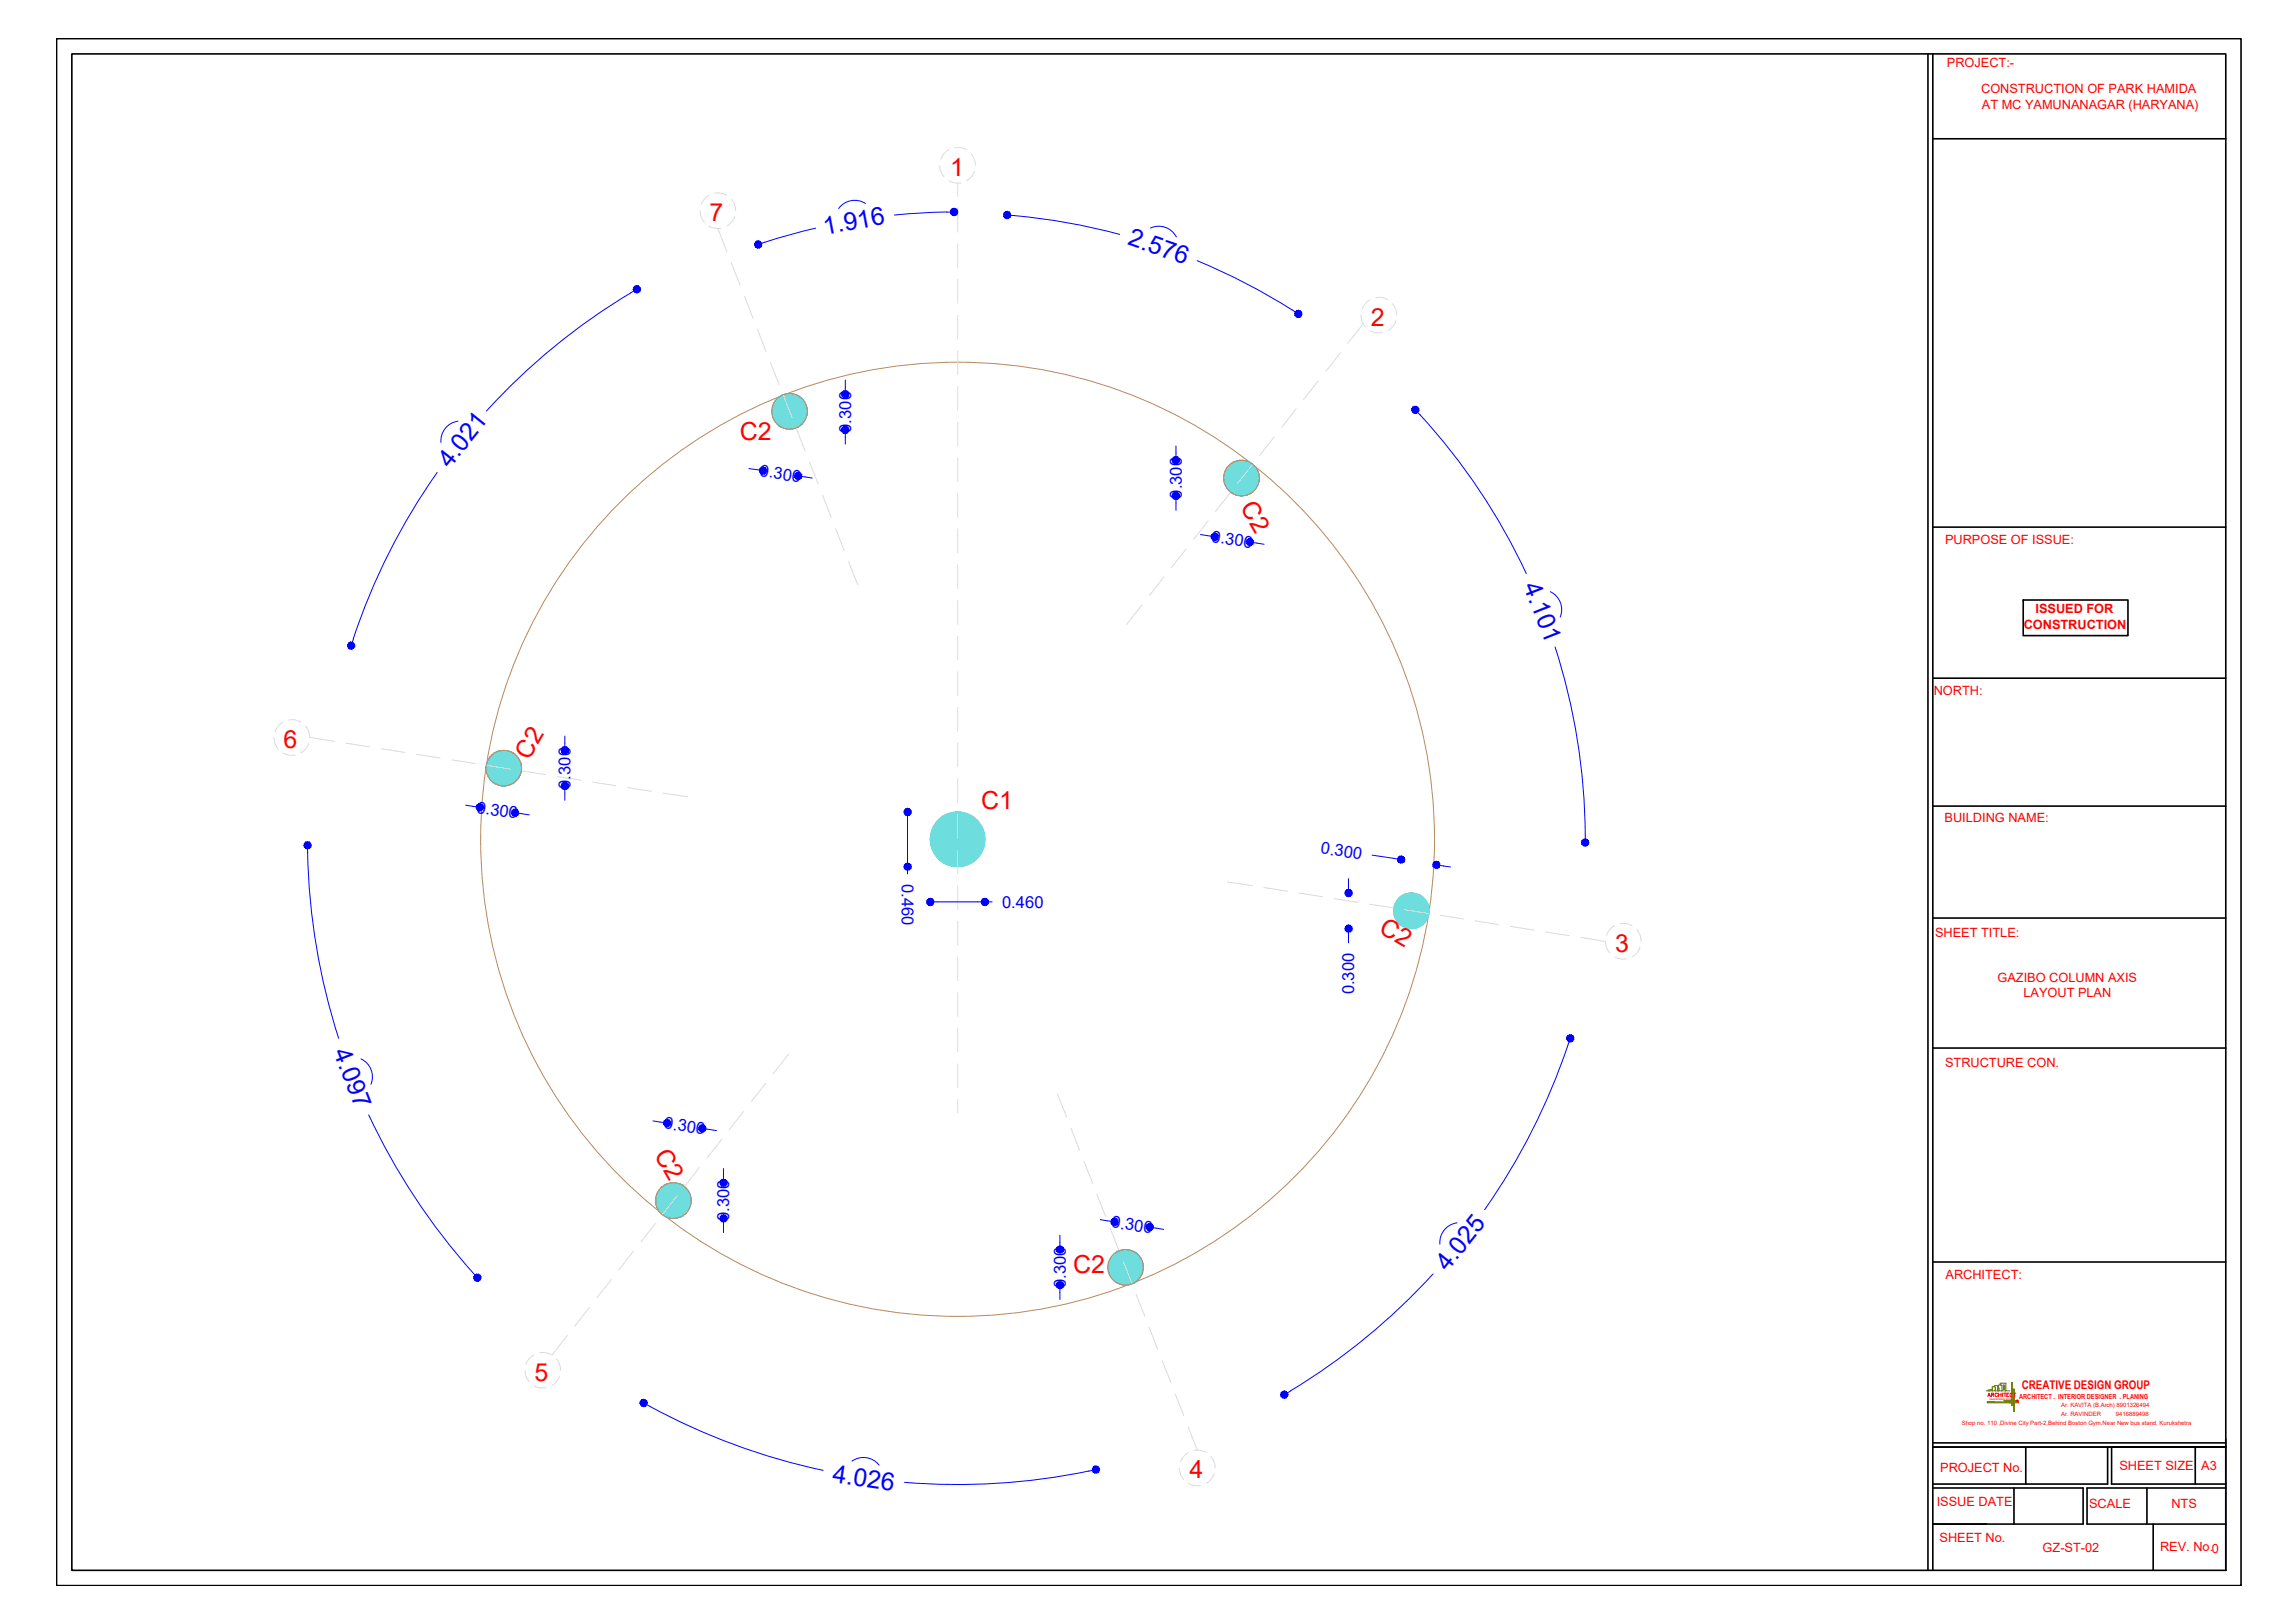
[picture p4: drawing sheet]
<svg xmlns="http://www.w3.org/2000/svg" width="420mm" height="297mm" viewBox="0 0 420 297" stroke-linecap="round" stroke-linejoin="round" font-family="sans-serif">
<defs><g id="words">
<g font-size="4.6" fill="#f00">
<text x="174" y="32.2">1</text>
<text x="129.9" y="40.5">7</text>
<text x="251" y="59.6">2</text>
<text x="135.5" y="80.6">C2</text>
<text x="227" y="92.8" transform="rotate(60 227 92.8)">C2</text>
<text x="51.9" y="136.9">6</text>
<text x="96.8" y="139.3" transform="rotate(-60 96.8 139.3)">C2</text>
<text x="179.6" y="148.1">C1</text>
<text x="252.3" y="170.5" transform="rotate(30 252.3 170.5)">C2</text>
<text x="295.7" y="174.2">3</text>
<text x="119.7" y="211.3" transform="rotate(60 119.7 211.3)">C2</text>
<text x="196.5" y="232.9">C2</text>
<text x="97.9" y="252.7">5</text>
<text x="217.7" y="270.6">4</text>
</g>
<g font-size="4.6" fill="#00f">
<text x="151" y="43" transform="rotate(-11 151 43)">1.916</text>
<text x="206.3" y="44.7" transform="rotate(19 206.3 44.7)">2.576</text>
<text x="82.3" y="85.9" transform="rotate(-51 82.3 85.9)">4.021</text>
<text x="278.8" y="107.3" transform="rotate(68 278.8 107.3)">4.101</text>
<text x="61" y="192.5" transform="rotate(69 61 192.5)">4.097</text>
<text x="265" y="232.8" transform="rotate(-51 265 232.8)">4.025</text>
<text x="152.3" y="271.2" transform="rotate(8 152.3 271.2)">4.026</text>
</g>
<g font-size="3" fill="#00f">
<text x="155.8" y="79.2" transform="rotate(-90 155.8 79.2)">0.300</text>
<text x="139" y="87.1" transform="rotate(9 139 87.1)">0.300</text>
<text x="216.4" y="91.3" transform="rotate(-90 216.4 91.3)">0.300</text>
<text x="221.7" y="99.2" transform="rotate(9 221.7 99.2)">0.300</text>
<text x="87.2" y="148.7" transform="rotate(9 87.2 148.7)">0.300</text>
<text x="104.5" y="144.4" transform="rotate(-90 104.5 144.4)">0.300</text>
<text x="165.1" y="161.8" transform="rotate(90 165.1 161.8)">0.460</text>
<text x="241.7" y="156.2" transform="rotate(9 241.7 156.2)">0.300</text>
<text x="183.5" y="166.2">0.460</text>
<text x="247.9" y="182" transform="rotate(-90 247.9 182)">0.300</text>
<text x="121.4" y="206.5" transform="rotate(9 121.4 206.5)">0.300</text>
<text x="133.5" y="223.5" transform="rotate(-90 133.5 223.5)">0.300</text>
<text x="203.4" y="224.6" transform="rotate(8 203.4 224.6)">0.300</text>
<text x="195.1" y="235.8" transform="rotate(-90 195.1 235.8)">0.300</text>
</g>
<g font-size="2.3" fill="#f00">
<text x="356.4" y="12.2">PROJECT:-</text>
<text x="362.7" y="17.1">CONSTRUCTION OF PARK HAMIDA</text>
<text x="362.8" y="19.9">AT MC YAMUNANAGAR (HARYANA)</text>
<text x="356.1" y="99.7">PURPOSE OF ISSUE:</text>
<text x="372.6" y="112.2">ISSUED FOR</text>
<text x="370.5" y="115.1">CONSTRUCTION</text>
<text x="354" y="127.2">NORTH:</text>
<text x="356" y="150.5">BUILDING NAME:</text>
<text x="354.3" y="171.4">SHEET TITLE:</text>
<text x="365.7" y="179.7">GAZIBO COLUMN AXIS</text>
<text x="370.4" y="182.5">LAYOUT PLAN</text>
<text x="356.1" y="195.2">STRUCTURE CON.</text>
<text x="356.2" y="234.1">ARCHITECT:</text>
<text x="355.2" y="269.5">PROJECT No.</text>
<text x="388" y="269.1">SHEET SIZE</text>
<text x="403" y="269.1">A3</text>
<text x="354.6" y="275.7">ISSUE DATE</text>
<text x="382.5" y="276">SCALE</text>
<text x="397.5" y="276">NTS</text>
<text x="355.1" y="282.2">SHEET No.</text>
<text x="374" y="284.1">GZ-ST-02</text>
<text x="395.5" y="283.9">REV. No.0</text>
</g>
<text font-size="2.2" fill="#f00" x="370.1" y="254.2">CREATIVE DESIGN GROUP</text>
<text font-size="1.3" fill="#f00" x="369.6" y="256">ARCHITECT . INTERIOR DESIGNER . PLANING</text>
<g font-size="1.1" fill="#f00">
<text x="377.3" y="257.6">Ar. KAVITA (B.Arch) 8901326494</text>
<text x="359.1" y="260.7">Shop no. 110 ,Divine City Part-2,Behind Boston Gym,Near New bus stand, Kurukshetra</text>
<text x="377.3" y="259.1">Ar. RAVINDER</text>
<text x="387.4" y="259.1">9416889498</text>
</g>
<text font-size=".4" fill="#f00" x="364.2" y="256.3">CREATIVE DESIGN GROUP</text>
</g></defs>
<!-- layer: format -->
<g fill="none" stroke="#000" stroke-width=".3">
<path d="M10.4 7.1h399.9v283.1h-399.9zM13.2 9.9h394.3v277.5h-394.3zM353 9.9v277.5M353.9 9.9v277.5M353.9 25.4h53.6M353.9 96.5h53.6M370.4 109.8h19.2v6.5h-19.2zM353.9 124.1h53.6M353.9 147.5h53.6M353.9 168h53.6M353.9 191.8h53.6M353.9 231h53.6"/>
<path d="M353.9 272.3h27.5v6.6h-27.5M353.9 264.1h53.6M368.7 272.3v6.6M370.9 264.8v6.8M385.9 264.8v6.8h-32M393.1 272.3v6.6M394.2 278.9v8.5M401.9 264.8v6.8M407.5 264.8h-53.6h53.6h-20.9v6.8h20.9M407.5 272.3h-25.4v6.6h25.4M407.5 263.4v24"/>
</g>
<!-- layer: CELLING -->
<g fill="none" stroke="#2eb800" stroke-width=".18">
<path d="M363.7 254.6h4.2M363.8 256.7h5.7M364.3 254.4h-.3v.2M364.7 254.3h-.4v.3M364.7 254.6v-.8h.6v.8M365.2 253.8v-.2h.5v1M365.7 254h.3v.6M365.9 254v-.5h.6v1.1M366.2 253.5v-.3h1v1.4M366.8 253.5h.2v.2h-.2zM366.8 253.7h.2v.2h-.2zM366.8 254.1h.2v.2h-.2z"/>
<path d="M368.3 253.1l.1 4.1zM368.7 254.2v4.1"/>
</g>
<g fill="none" stroke="#f00" stroke-width=".18">
<path d="M363.8 256.7h5.7M363.9 255.6l.2-.6 .3 .6M364 255.4h.3M364.6 255.3l.4-.1v-.2h-.4v.6M364.8 255.3l.2 .3M365.7 255.1a.27 .27 0 0 0-.4-.1 .27 .27 0 0 0-.1 .4 .24 .24 0 0 0 .2 .2 .24 .24 0 0 0 .3-.2M365.9 255v.6M365.9 255.3h.4M366.3 255v.6M366.6 255v.6M366.8 255h.5M366.9 256.4h2.1z"/>
<path d="M367.1 255v.6M367.4 255.3h.2M367.8 255h-.4v.6h.4M368.4 255.1a.25 .25 0 0 0-.3-.1 .25 .25 0 0 0-.1 .4 .22 .22 0 0 0 .2 .2 .22 .22 0 0 0 .2-.2M368.6 255h.4M368.7 258.3h.1M368.8 255v.6M369.2 256.4h.1M369.3 256.4h.1M369.4 256.4h.1"/>
</g>
<g fill="#2eb800" stroke="#2eb800" stroke-width=".18">
<path d="M368.7 256.4v.2zM368.7 256.4v.2z"/>
<path d="M368.3 256.4l.1 .2zM368.3 256.4l.1 .2z"/>
<path d="M368.7 256.6l.8 .1zM368.7 256.6l.8 .1z"/>
<path d="M368.7 256.6v.1zM368.7 256.6v.1z"/>
<path d="M368.4 256.6l.3 .1zM368.4 256.6l.3 .1z"/>
<path d="M368.3 256.6l.1 .1zM368.3 256.6l.1 .1z"/>
<path d="M363.8 256.6l4.5 .1zM363.8 256.6l4.5 .1z"/>
<path d="M368.3 256.7l.1 .5zM368.3 256.7l.1 .5z"/>
<path d="M368.7 256.7v1.6zM368.7 256.7v1.6z"/>
<path d="M368.7 254.2v2.2zM368.7 254.2v2.2z"/>
<path d="M368.3 253.1l.1 3.3zM368.3 253.1l.1 3.3z"/>
<path d="M368.7 256.4h.3zM368.7 256.4h.3z"/>
<path d="M368.4 256.4h.3zM368.4 256.4h.3z"/>
<path d="M368.3 256.4h.1zM368.3 256.4h.1z"/>
<path d="M366.9 256.4h1.4zM366.9 256.4h1.4z"/>
</g>
<!-- layer: LINE -->
<circle cx="175.3" cy="153.6" r="87.3" fill="none" stroke="#b88a5c" stroke-width=".18"/>
<!-- layer: steel -->
<g fill="#6edddd" stroke="#6edddd" stroke-width=".18">
<path d="M144.1 72.1h.8z"/>
<path d="M143.8 78.4h1.5z"/>
<path d="M91.8 137.4h.8z"/>
<path d="M91.5 143.8h1.5z"/>
<path d="M122.8 216.5h.8z"/>
<path d="M122.6 222.9h1.5z"/>
<path d="M205.6 228.7h.8z"/>
<path d="M205.4 235.1h1.4z"/>
<path d="M226.8 84.2h.9z"/>
<path d="M226.6 90.7h1.5z"/>
<path d="M174.9 148.6h1z"/>
<path d="M174.3 158.5h1.9z"/>
<path d="M257.9 163.4h.9z"/>
<path d="M257.7 169.9h1.5z"/>
<path d="M144.1 72.1h1.2zM143.8 72.1h1.5z"/>
<path d="M143.8 72.1l1.8 .1-.3-.1zM143.5 72.2l.3-.1 1.8 .1z"/>
<path d="M143.5 72.2l2.4 .1zM143.2 72.3h2.7z"/>
<path d="M143.2 72.3l3 .2-.3-.2zM142.9 72.5l.3-.2 3 .2z"/>
<path d="M142.9 72.5l3.6 .1-.3-.1zM142.7 72.6l.2-.1 3.6 .1z"/>
<path d="M142.7 72.6l4 .2-.2-.2zM142.4 72.8l.3-.2 4 .2z"/>
<path d="M142.4 72.8l4.5 .2-.2-.2zM142.4 72.8l4.5 .2h-4.7z"/>
<path d="M142.2 73l4.9 .3-.2-.3zM142.2 73l4.9 .3h-5.1z"/>
<path d="M142 73.3l5.3 .2-.2-.2zM142 73.3l5.3 .2h-5.5z"/>
<path d="M141.8 73.5l5.6 .3-.1-.3zM141.8 73.5l5.6 .3h-5.8z"/>
<path d="M141.6 73.8l6 .3-.2-.3zM141.6 73.8l6 .3h-6.1z"/>
<path d="M141.5 74.1l6.1 .3v-.3zM141.5 74.1l6.1 .3h-6.2z"/>
<path d="M141.4 74.4l6.4 .3-.2-.3zM141.4 74.4l6.4 .3h-6.4z"/>
<path d="M141.4 74.7l6.4 .3v-.3zM141.4 74.7l6.4 .3h-6.5z"/>
<path d="M141.3 75l6.5 .3v-.3zM141.3 75l6.5 .3h-6.5z"/>
<path d="M141.3 75.3l6.5 .3v-.3zM141.3 75.3l6.5 .3h-6.5z"/>
<path d="M141.3 75.6l6.5 .3v-.3zM141.3 75.6l6.5 .3h-6.4z"/>
<path d="M141.4 75.9l6.2 .3 .2-.3zM141.4 75.9l6.2 .3h-6.2z"/>
<path d="M141.4 76.2l6.2 .3v-.3zM141.4 76.2l6.2 .3h-6.1z"/>
<path d="M141.5 76.5l5.9 .3 .2-.3zM141.5 76.5l5.9 .3h-5.8z"/>
<path d="M141.6 76.8l5.7 .2 .1-.2zM141.6 76.8l5.7 .2h-5.5z"/>
<path d="M141.8 77l5.3 .3 .2-.3zM141.8 77l5.3 .3h-5.1z"/>
<path d="M142 77.3l4.9 .3 .2-.3zM142 77.3l4.9 .3h-4.7z"/>
<path d="M142.2 77.6l4.5 .2 .2-.2zM142.2 77.6l4.5 .2h-4.3z"/>
<path d="M142.4 77.8l4.1 .1 .2-.1zM142.4 77.8l4.1 .1h-3.8z"/>
<path d="M142.7 77.9l3.5 .2 .3-.2zM142.7 77.9l3.5 .2h-3.3z"/>
<path d="M142.9 78.1l3 .1 .3-.1zM142.9 78.1l3 .1h-2.7z"/>
<path d="M143.2 78.2l2.4 .2 .3-.2zM143.2 78.2l2.4 .2h-2.1z"/>
<path d="M143.5 78.4h2.1zM143.5 78.4h1.8z"/>
<path d="M143.8 78.4l1.1 .1zM144.1 78.5h.8z"/>
<path d="M91.8 137.4h1.2zM91.5 137.4h1.5z"/>
<path d="M91.5 137.4l1.7 .1zM91.2 137.5h2z"/>
<path d="M91.2 137.5l2.4 .1-.4-.1zM90.9 137.6l.3-.1 2.4 .1z"/>
<path d="M90.9 137.6l2.9 .2-.2-.2zM90.6 137.8l.3-.2 2.9 .2z"/>
<path d="M90.6 137.8l3.5 .1-.3-.1zM90.4 137.9l.2-.1 3.5 .1z"/>
<path d="M90.4 137.9l3.9 .2-.2-.2zM90.1 138.1l.3-.2 3.9 .2z"/>
<path d="M90.1 138.1l4.5 .2-.3-.2zM90.1 138.1l4.5 .2h-4.7z"/>
<path d="M89.9 138.3l4.9 .3-.2-.3zM89.6 138.6l.3-.3 4.9 .3z"/>
<path d="M89.6 138.6l5.4 .2-.2-.2zM89.6 138.6l5.4 .2h-5.5z"/>
<path d="M89.5 138.8l5.6 .3-.1-.3zM89.5 138.8l5.6 .3h-5.8z"/>
<path d="M89.3 139.1l6 .3-.2-.3zM89.3 139.1l6 .3h-6.1z"/>
<path d="M89.2 139.4l6.2 .3-.1-.3zM89.2 139.4l6.2 .3h-6.3z"/>
<path d="M89.1 139.7l6.3 .3v-.3zM89.1 139.7l6.3 .3h-6.3z"/>
<path d="M89.1 140l6.3 .3v-.3zM89.1 140l6.3 .3h-6.4z"/>
<path d="M89 140.3l6.5 .3-.1-.3zM89 140.3l6.5 .3h-6.5z"/>
<path d="M89 140.6l6.4 .3 .1-.3zM89 140.6l6.4 .3h-6.4z"/>
<path d="M89 140.9l6.4 .3v-.3zM89 140.9l6.4 .3h-6.3z"/>
<path d="M89.1 141.2l6.3 .3v-.3zM89.1 141.2l6.3 .3h-6.3z"/>
<path d="M89.1 141.5l6.2 .3 .1-.3zM89.1 141.5l6.2 .3h-6.1z"/>
<path d="M89.2 141.8l5.9 .3 .2-.3zM89.2 141.8l5.9 .3h-5.8z"/>
<path d="M89.3 142.1l5.7 .3 .1-.3zM89.3 142.1l5.7 .3h-5.5z"/>
<path d="M89.5 142.4l5.3 .2 .2-.2zM89.5 142.4l5.3 .2h-5.2z"/>
<path d="M89.6 142.6l5 .2 .2-.2zM89.6 142.6l5 .2h-4.7z"/>
<path d="M89.9 142.8l4.4 .2 .3-.2zM89.9 142.8l4.4 .2h-4.2z"/>
<path d="M90.1 143l4 .3 .2-.3zM90.1 143l4 .3h-3.7z"/>
<path d="M90.4 143.3l3.4 .1 .3-.1zM90.4 143.3l3.4 .1h-3.2z"/>
<path d="M90.6 143.4l3 .2 .2-.2zM90.6 143.4l3 .2h-2.7z"/>
<path d="M90.9 143.6l2.3 .1 .4-.1zM90.9 143.6l2.3 .1h-2z"/>
<path d="M91.2 143.7h2zM91.2 143.7l1.8 .1z"/>
<path d="M91.5 143.8h1.1zM91.8 143.8h.8z"/>
<path d="M122.8 216.5l1.3 .1zM122.6 216.6h1.5z"/>
<path d="M122.6 216.6l1.7 .1zM122.2 216.7h2.1z"/>
<path d="M122.2 216.7h2.5zM121.9 216.7h2.8z"/>
<path d="M121.9 216.7l3 .2-.2-.2zM121.7 216.9l.2-.2 3 .2z"/>
<path d="M121.7 216.9l3.5 .2-.3-.2zM121.4 217.1l.3-.2 3.5 .2z"/>
<path d="M121.4 217.1l4 .2-.2-.2zM121.1 217.3l.3-.2 4 .2z"/>
<path d="M121.1 217.3l4.5 .2-.2-.2zM121.1 217.3l4.5 .2h-4.7z"/>
<path d="M120.9 217.5l4.9 .2-.2-.2zM120.9 217.5l4.9 .2h-5.1z"/>
<path d="M120.7 217.7l5.3 .3-.2-.3zM120.7 217.7l5.3 .3h-5.4z"/>
<path d="M120.6 218l5.6 .2-.2-.2zM120.6 218l5.6 .2h-5.8z"/>
<path d="M120.4 218.2l5.9 .3-.1-.3zM120.4 218.2l5.9 .3h-6z"/>
<path d="M120.3 218.5l6.1 .3-.1-.3zM120.3 218.5l6.1 .3h-6.2z"/>
<path d="M120.2 218.8l6.3 .3-.1-.3zM120.2 218.8l6.3 .3h-6.4z"/>
<path d="M120.1 219.1l6.4 .3v-.3zM120.1 219.1l6.4 .3h-6.5z"/>
<path d="M120 219.4l6.6 .3-.1-.3zM120 219.4l6.6 .3h-6.6z"/>
<path d="M120 219.7l6.5 .3 .1-.3zM120 219.7l6.5 .3h-6.5z"/>
<path d="M120 220l6.5 .3v-.3zM120 220l6.5 .3h-6.4z"/>
<path d="M120.1 220.3l6.3 .3 .1-.3zM120.1 220.3l6.3 .3h-6.2z"/>
<path d="M120.2 220.6l6.1 .3 .1-.3zM120.2 220.6l6.1 .3h-6z"/>
<path d="M120.3 220.9l5.9 .3 .1-.3zM120.3 220.9l5.9 .3h-5.8z"/>
<path d="M120.4 221.2l5.6 .3 .2-.3zM120.4 221.2l5.6 .3h-5.4z"/>
<path d="M120.6 221.5l5.2 .2 .2-.2zM120.6 221.5l5.2 .2h-5.1z"/>
<path d="M120.7 221.7l4.9 .3 .2-.3zM120.7 221.7l4.9 .3h-4.7z"/>
<path d="M120.9 222l4.5 .2 .2-.2zM120.9 222l4.5 .2h-4.3z"/>
<path d="M121.1 222.2l4.1 .2 .2-.2zM121.1 222.2l4.1 .2h-3.8z"/>
<path d="M121.4 222.4l3.5 .1 .3-.1zM121.4 222.4l3.5 .1h-3.2z"/>
<path d="M121.7 222.5l3 .2 .2-.2zM121.7 222.5l3 .2h-2.8z"/>
<path d="M121.9 222.7h2.8zM121.9 222.7l2.4 .1z"/>
<path d="M122.2 222.8h2.1zM122.2 222.8l1.9 .1z"/>
<path d="M122.6 222.9l1 .1zM122.8 223h.8z"/>
<path d="M205.6 228.7l1.2 .1zM205.4 228.8h1.4z"/>
<path d="M205.4 228.8l1.7 .1zM205 228.9h2.1z"/>
<path d="M205 228.9l2.4 .1-.3-.1zM204.8 229l.2-.1 2.4 .1z"/>
<path d="M204.8 229l2.9 .1-.3-.1zM204.5 229.1l.3-.1 2.9 .1z"/>
<path d="M204.5 229.1l3.5 .2-.3-.2zM204.2 229.3l.3-.2 3.5 .2z"/>
<path d="M204.2 229.3l4 .2-.2-.2zM203.9 229.5l.3-.2 4 .2z"/>
<path d="M203.9 229.5l4.5 .2-.2-.2zM203.7 229.7l.2-.2 4.5 .2z"/>
<path d="M203.7 229.7l4.9 .2-.2-.2zM203.7 229.7l4.9 .2h-5.1z"/>
<path d="M203.5 229.9l5.3 .3-.2-.3zM203.5 229.9l5.3 .3h-5.4z"/>
<path d="M203.4 230.2l5.5 .3-.1-.3zM203.4 230.2l5.5 .3h-5.7z"/>
<path d="M203.2 230.5l5.9 .2-.2-.2zM203.2 230.5l5.9 .2h-6z"/>
<path d="M203.1 230.7l6.1 .3-.1-.3zM203.1 230.7l6.1 .3h-6.3z"/>
<path d="M202.9 231l6.4 .3-.1-.3zM202.9 231l6.4 .3h-6.4z"/>
<path d="M202.9 231.3l6.4 .3v-.3zM202.9 231.3l6.4 .3h-6.5z"/>
<path d="M202.8 231.6l6.5 .3v-.3zM202.8 231.6l6.5 .3h-6.5z"/>
<path d="M202.8 231.9l6.5 .3v-.3zM202.8 231.9l6.5 .3h-6.5z"/>
<path d="M202.8 232.2l6.5 .4v-.4zM202.8 232.2l6.5 .4h-6.4z"/>
<path d="M202.9 232.6l6.3 .3 .1-.3zM202.9 232.6l6.3 .3h-6.3z"/>
<path d="M202.9 232.9l6.2 .3 .1-.3zM202.9 232.9l6.2 .3h-6z"/>
<path d="M203.1 233.2l5.8 .2 .2-.2zM203.1 233.2l5.8 .2h-5.7z"/>
<path d="M203.2 233.4l5.6 .3 .1-.3zM203.2 233.4l5.6 .3h-5.4z"/>
<path d="M203.4 233.7l5.2 .3 .2-.3zM203.4 233.7l5.2 .3h-5.1z"/>
<path d="M203.5 234l4.9 .2 .2-.2zM203.5 234l4.9 .2h-4.7z"/>
<path d="M203.7 234.2l4.5 .2 .2-.2zM203.7 234.2l4.5 .2h-4.3z"/>
<path d="M203.9 234.4l4.1 .2 .2-.2zM203.9 234.4l4.1 .2h-3.8z"/>
<path d="M204.2 234.6l3.5 .2 .3-.2zM204.2 234.6l3.5 .2h-3.2z"/>
<path d="M204.5 234.8l2.9 .1 .3-.1zM204.5 234.8l2.9 .1h-2.6z"/>
<path d="M204.8 234.9l2.3 .1 .3-.1zM204.8 234.9l2.3 .1h-2.1z"/>
<path d="M205 235h2.1zM205 235l1.8 .1z"/>
<path d="M205.4 235.1l1 .1zM205.6 235.2h.8z"/>
<path d="M226.8 84.2l1.3 .1zM226.6 84.3h1.5z"/>
<path d="M226.6 84.3l1.7 .1zM226.2 84.4h2.1z"/>
<path d="M226.2 84.4l2.4 .1-.3-.1zM226 84.5l.2-.1 2.4 .1z"/>
<path d="M226 84.5l2.9 .2-.3-.2zM225.7 84.7l.3-.2 2.9 .2z"/>
<path d="M225.7 84.7l3.5 .1-.3-.1zM225.4 84.8l.3-.1 3.5 .1z"/>
<path d="M225.4 84.8l4 .2-.2-.2zM225.2 85l.2-.2 4 .2z"/>
<path d="M225.2 85l4.4 .3-.2-.3zM225.2 85l4.4 .3h-4.7z"/>
<path d="M224.9 85.3l5 .2-.3-.2zM224.9 85.3l5 .2h-5.2z"/>
<path d="M224.7 85.5l5.3 .2-.1-.2zM224.7 85.5l5.3 .2h-5.4z"/>
<path d="M224.6 85.7l5.6 .3-.2-.3zM224.6 85.7l5.6 .3h-5.8z"/>
<path d="M224.4 86l5.9 .3-.1-.3zM224.4 86l5.9 .3h-6z"/>
<path d="M224.3 86.3l6.1 .3-.1-.3zM224.3 86.3l6.1 .3h-6.3z"/>
<path d="M224.1 86.6l6.4 .3-.1-.3zM224.1 86.6l6.4 .3h-6.4z"/>
<path d="M224.1 86.9l6.4 .3v-.3zM224.1 86.9l6.4 .3h-6.4z"/>
<path d="M224.1 87.2l6.5 .3-.1-.3zM224.1 87.2l6.5 .3h-6.5z"/>
<path d="M224.1 87.5l6.4 .3 .1-.3zM224.1 87.5l6.4 .3h-6.4z"/>
<path d="M224.1 87.8l6.4 .3v-.3zM224.1 87.8l6.4 .3h-6.4z"/>
<path d="M224.1 88.1l6.3 .3 .1-.3zM224.1 88.1l6.3 .3h-6.3z"/>
<path d="M224.1 88.4l6.2 .3 .1-.3zM224.1 88.4l6.2 .3h-6z"/>
<path d="M224.3 88.7l5.9 .3 .1-.3zM224.3 88.7l5.9 .3h-5.8z"/>
<path d="M224.4 89l5.6 .2 .2-.2zM224.4 89l5.6 .2h-5.4z"/>
<path d="M224.6 89.2l5.3 .3 .1-.3zM224.6 89.2l5.3 .3h-5.2z"/>
<path d="M224.7 89.5l4.9 .2 .3-.2zM224.7 89.5l4.9 .2h-4.7z"/>
<path d="M224.9 89.7l4.5 .3 .2-.3zM224.9 89.7l4.5 .3h-4.2z"/>
<path d="M225.2 90l4 .2 .2-.2zM225.2 90l4 .2h-3.8z"/>
<path d="M225.4 90.2l3.5 .1 .3-.1zM225.4 90.2l3.5 .1h-3.2z"/>
<path d="M225.7 90.3l2.9 .2 .3-.2zM225.7 90.3l2.9 .2h-2.6z"/>
<path d="M226 90.5l2.3 .1 .3-.1zM226 90.5l2.3 .1h-2.1z"/>
<path d="M226.2 90.6h2.1zM226.2 90.6l1.9 .1z"/>
<path d="M226.6 90.7h1.1zM226.8 90.7h.9z"/>
<path d="M174.9 148.6l1.3 .1zM174.3 148.7h1.9z"/>
<path d="M174.3 148.7l2.4 .1zM174 148.8h2.7z"/>
<path d="M174 148.8l3 .1-.3-.1zM173.6 148.9l.4-.1 3 .1z"/>
<path d="M173.6 148.9l3.8 .2-.4-.2zM173.2 149.1l.4-.2 3.8 .2z"/>
<path d="M173.2 149.1l4.6 .2-.4-.2zM172.8 149.3l.4-.2 4.6 .2z"/>
<path d="M172.8 149.3l5.4 .2-.4-.2zM172.5 149.5l.3-.2 5.4 .2z"/>
<path d="M172.5 149.5l6 .2-.3-.2zM172.2 149.7l.3-.2 6 .2z"/>
<path d="M172.2 149.7l6.6 .3-.3-.3zM171.9 150l.3-.3 6.6 .3z"/>
<path d="M171.9 150l7.2 .3-.3-.3zM171.9 150l7.2 .3h-7.5z"/>
<path d="M171.6 150.3l7.7 .3-.2-.3zM171.6 150.3l7.7 .3h-7.9z"/>
<path d="M171.4 150.6l8.1 .3-.2-.3zM171.4 150.6l8.1 .3h-8.4z"/>
<path d="M171.1 150.9l8.6 .4-.2-.4zM171.1 150.9l8.6 .4h-8.8z"/>
<path d="M170.9 151.3l9 .3-.2-.3zM170.9 151.3l9 .3h-9.2z"/>
<path d="M170.7 151.6l9.4 .4-.2-.4zM170.7 151.6l9.4 .4h-9.5z"/>
<path d="M170.6 152l9.6 .4-.1-.4zM170.6 152l9.6 .4h-9.7z"/>
<path d="M170.5 152.4l9.7 .4v-.4zM170.5 152.4l9.7 .4h-9.8z"/>
<path d="M170.4 152.8l9.9 .4-.1-.4zM170.4 152.8l9.9 .4h-10z"/>
<path d="M170.3 153.2l10 .4v-.4zM170.3 153.2l10 .4h-10z"/>
<path d="M170.3 153.6l10 .4v-.4zM170.3 153.6l10 .4h-10z"/>
<path d="M170.3 154l9.9 .4 .1-.4zM170.3 154l9.9 .4h-9.8z"/>
<path d="M170.4 154.4l9.8 .4v-.4zM170.4 154.4l9.8 .4h-9.7z"/>
<path d="M170.5 154.8l9.6 .4 .1-.4zM170.5 154.8l9.6 .4h-9.5z"/>
<path d="M170.6 155.2l9.3 .4 .2-.4zM170.6 155.2l9.3 .4h-9.2z"/>
<path d="M170.7 155.6l9 .4 .2-.4zM170.7 155.6l9 .4h-8.8z"/>
<path d="M170.9 156l8.6 .3 .2-.3zM170.9 156l8.6 .3h-8.4z"/>
<path d="M171.1 156.3l8.2 .3 .2-.3zM171.1 156.3l8.2 .3h-7.9z"/>
<path d="M171.4 156.6l7.7 .3 .2-.3zM171.4 156.6l7.7 .3h-7.5z"/>
<path d="M171.6 156.9l7.2 .3 .3-.3zM171.6 156.9l7.2 .3h-6.9z"/>
<path d="M171.9 157.2l6.6 .3 .3-.3zM171.9 157.2l6.6 .3h-6.3z"/>
<path d="M172.2 157.5l6 .2 .3-.2zM172.2 157.5l6 .2h-5.7z"/>
<path d="M172.5 157.7l5.3 .2 .4-.2zM172.5 157.7l5.3 .2h-5z"/>
<path d="M172.8 157.9l4.6 .2 .4-.2zM172.8 157.9l4.6 .2h-4.2z"/>
<path d="M173.2 158.1l3.8 .2 .4-.2zM173.2 158.1l3.8 .2h-3.4z"/>
<path d="M173.6 158.3l3.1 .1 .3-.1zM173.6 158.3l3.1 .1h-2.7z"/>
<path d="M174 158.4h2.7zM174 158.4l2.2 .1z"/>
<path d="M174.3 158.5l1.6 .1zM174.9 158.6h1z"/>
<path d="M257.9 163.4l1.3 .1zM257.7 163.5h1.5z"/>
<path d="M257.7 163.5l1.7 .1zM257.3 163.6h2.1z"/>
<path d="M257.3 163.6l2.4 .1-.3-.1zM257.1 163.7l.2-.1 2.4 .1z"/>
<path d="M257.1 163.7l2.9 .2-.3-.2zM256.8 163.9l.3-.2 2.9 .2z"/>
<path d="M256.8 163.9l3.5 .1-.3-.1zM256.5 164l.3-.1 3.5 .1z"/>
<path d="M256.5 164l4 .2-.2-.2zM256.3 164.2l.2-.2 4 .2z"/>
<path d="M256.3 164.2l4.5 .3-.3-.3zM256.3 164.2l4.5 .3h-4.7z"/>
<path d="M256.1 164.5l4.8 .2-.1-.2zM255.8 164.7l.3-.2 4.8 .2z"/>
<path d="M255.8 164.7l5.3 .2-.2-.2zM255.8 164.7l5.3 .2h-5.4z"/>
<path d="M255.7 164.9l5.6 .3-.2-.3zM255.7 164.9l5.6 .3h-5.8z"/>
<path d="M255.5 165.2l5.9 .3-.1-.3zM255.5 165.2l5.9 .3h-6z"/>
<path d="M255.4 165.5l6.1 .3-.1-.3zM255.4 165.5l6.1 .3h-6.2z"/>
<path d="M255.3 165.8l6.3 .3-.1-.3zM255.3 165.8l6.3 .3h-6.4z"/>
<path d="M255.2 166.1l6.4 .3v-.3zM255.2 166.1l6.4 .3h-6.5z"/>
<path d="M255.1 166.4l6.5 .3v-.3zM255.1 166.4l6.5 .3h-6.5z"/>
<path d="M255.1 166.7l6.5 .3v-.3zM255.1 166.7l6.5 .3h-6.5z"/>
<path d="M255.1 167l6.5 .3v-.3zM255.1 167l6.5 .3h-6.4z"/>
<path d="M255.2 167.3l6.3 .3 .1-.3zM255.2 167.3l6.3 .3h-6.2z"/>
<path d="M255.3 167.6l6.1 .3 .1-.3zM255.3 167.6l6.1 .3h-6z"/>
<path d="M255.4 167.9l5.9 .3 .1-.3zM255.4 167.9l5.9 .3h-5.8z"/>
<path d="M255.5 168.2l5.6 .2 .2-.2zM255.5 168.2l5.6 .2h-5.4z"/>
<path d="M255.7 168.4l5.2 .3 .2-.3zM255.7 168.4l5.2 .3h-5.1z"/>
<path d="M255.8 168.7l5 .3 .1-.3zM255.8 168.7l5 .3h-4.7z"/>
<path d="M256.1 169l4.4 .2 .3-.2zM256.1 169l4.4 .2h-4.2z"/>
<path d="M256.3 169.2l4 .2 .2-.2zM256.3 169.2l4 .2h-3.8z"/>
<path d="M256.5 169.4l3.5 .1 .3-.1zM256.5 169.4l3.5 .1h-3.2z"/>
<path d="M256.8 169.5l2.9 .2 .3-.2zM256.8 169.5l2.9 .2h-2.6z"/>
<path d="M257.1 169.7l2.3 .1 .3-.1zM257.1 169.7l2.3 .1h-2.1z"/>
<path d="M257.3 169.8h2.1zM257.3 169.8l1.9 .1z"/>
<path d="M257.7 169.9h1.1zM257.9 169.9h.9z"/>
</g>
<g fill="none" stroke="#6edddd" stroke-width=".18">
<circle cx="144.5" cy="75.3" r="2.51"/>
<circle cx="227.3" cy="87.5" r="2.5"/>
<circle cx="92.2" cy="140.6" r="2.5"/>
<circle cx="175.3" cy="153.6" r="5"/>
<circle cx="123.3" cy="219.7" r="2.51"/>
<circle cx="206.1" cy="231.9" r="2.49"/>
</g>
<!-- layer: wall2 -->
<g fill="none" stroke="#b88a5c" stroke-width=".18">
<circle cx="144.5" cy="75.3" r="3.3"/>
<circle cx="227.3" cy="87.5" r="3.3"/>
<circle cx="92.2" cy="140.6" r="3.3"/>
<circle cx="258.4" cy="166.7" r="3.3"/>
<circle cx="123.3" cy="219.7" r="3.3"/>
<circle cx="206.1" cy="232" r="3.3"/>
</g>
<!-- layer: GRID -->
<g fill="none" stroke="#dcdcdc" stroke-width=".18">
<path d="M128.2 38.6a2.88 2.88 0 0 0 .7 2.1M129.8 35.8a3.1 3.1 0 0 0-1.4 1.7M130.8 35.3a3.4 3.4 0 0 1 2.2 .4M133.9 36.4a3.1 3.1 0 0 1 .8 2.2M134.5 39.6a3.3 3.3 0 0 1-1.4 1.8M172 30.3a3.4 3.4 0 0 0 .8 2.1M173.7 27.4a3.2 3.2 0 0 0-1.5 1.8M173.7 33.1a3.3 3.3 0 0 0 2.2 .4M174.7 27.1a2.84 2.84 0 0 1 2.2 .3M175.3 33.5v2.4M175.3 38.1v4.4M177.8 28.2a3.5 3.5 0 0 1 .8 2.1"/>
<path d="M178.4 31.3a2.99 2.99 0 0 1-1.4 1.8M129.8 41.4a3.4 3.4 0 0 0 2.2 .4M131.4 41.8l1.7 4.3M133.9 48.1l1.6 4.1M136.3 54.2l1.6 4.1M175.3 44.6v4.4M175.3 51.1v4.4M175.3 57.7v4.3M249.2 57.7a3.4 3.4 0 0 0 .8 2.1M249.6 59.3l-2.9 3.5M250.8 54.9a3.2 3.2 0 0 0-1.4 1.7M251.9 54.5a2.84 2.84 0 0 1 2.2 .4"/>
<path d="M255 55.6a3.5 3.5 0 0 1 .7 2.1M255.5 58.8a2.99 2.99 0 0 1-1.4 1.7M138.7 60.3l1.5 4M141 66.3l1.6 4.1M143.5 72.4l1.5 4.1M145.8 78.5l1.6 4.1M175.3 64.2v4.3M175.3 70.7v4.4M175.3 77.3v4.3M233.3 79.9l-2.7 3.5M237.3 74.8l-2.7 3.4M241.4 69.7l-2.7 3.4"/>
<path d="M245.4 64.6l-2.7 3.4M250.9 60.5a3 3 0 0 0 2.2 .4M148.2 84.6l1.6 4M150.6 90.6l1.6 4.1M153 96.7l1.5 4.1M175.3 83.8v4.3M175.3 90.3v4.4M175.3 96.8v4.4M221.2 95.3l-2.7 3.4M225.2 90.2l-2.7 3.4M229.3 85l-2.7 3.5M155.3 102.8l1.7 4.3"/>
<path d="M175.3 103.4v4.3M175.3 109.9v4.4M175.3 116.4v4.4M209.1 110.7l-2.9 3.6M213.1 105.6l-2.7 3.4M217.2 100.5l-2.8 3.4M50.2 135a3.1 3.1 0 0 0 .8 2.1M51.8 132.2a2.87 2.87 0 0 0-1.4 1.7M51.8 137.8a2.84 2.84 0 0 0 2.2 .4M52.9 131.8a2.84 2.84 0 0 1 2.2 .4M55.9 132.9a3.1 3.1 0 0 1 .8 2.1l4.5 .7M56.5 136.1a2.87 2.87 0 0 1-1.4 1.7"/>
<path d="M63.4 136l4.2 .7M69.8 137l4.3 .7M76.3 138l4.2 .7M82.7 139.1l4.3 .6M175.3 122.9v4.4M175.3 129.5v4.3M175.3 136v4.3M89.1 140.1l4.4 .7M95.6 141.1l4.3 .7M102.1 142.1l4.2 .7M108.5 143.1l4.3 .7M114.9 144.1l4.3 .7"/>
<path d="M121.4 145.2l4.5 .6M175.3 142.5v4.4M175.3 149.1v4.3M175.3 155.6v4.3M175.3 162.1v4.4M175.3 168.6v4.4M175.3 175.1v4.4M224.7 161.4l4.6 .7M231.4 162.4l4.3 .7M237.9 163.4l4.2 .7M244.3 164.5l4.3 .6M250.7 165.5l4.3 .7"/>
<path d="M257.2 166.5l4.3 .7M263.6 167.5l4.3 .7M270.1 168.5l4.2 .7M276.5 169.5l4.3 .7M283 170.6l4.3 .6M289.4 171.6l4.5 .7a3.4 3.4 0 0 0 .8 2.1M295.6 169.5a2.87 2.87 0 0 0-1.5 1.7M295.6 175.1a3.1 3.1 0 0 0 2.2 .4M296.6 169.1a2.84 2.84 0 0 1 2.2 .4M299.7 170.2a3.5 3.5 0 0 1 .8 2.1M300.3 173.4a2.99 2.99 0 0 1-1.4 1.7M140.2 198.2l-2.7 3.4"/>
<path d="M144.4 192.9l-2.9 3.6M175.3 181.7v4.3M175.3 188.2v4.3M175.3 194.7v4.4M124.1 218.7l-2.7 3.5M128.1 213.6l-2.7 3.4M132.2 208.5l-2.8 3.4M136.2 203.4l-2.7 3.4M175.3 201.3v2.4M193.6 200.2l1.7 4.2M196.1 206.5l1.5 4M198.4 212.6l1.7 4"/>
<path d="M200.8 218.6l1.6 4.1M107.9 239.3l-2.7 3.4M112 234.1l-2.8 3.4M116 229l-2.7 3.4M120 223.9l-2.7 3.4M203.2 224.7l1.6 4M205.6 230.8l1.6 4M208 236.9l1.6 4M96.1 250.8a2.88 2.88 0 0 0 .8 2.1M97.7 248a2.95 2.95 0 0 0-1.4 1.7M97.8 253.6a3.4 3.4 0 0 0 2.2 .4M98.8 247.6a3.4 3.4 0 0 1 2.2 .3"/>
<path d="M101.9 248.7a3.5 3.5 0 0 1 .7 2.1M102.4 251.8a2.99 2.99 0 0 1-1.4 1.8M103.9 244.4l-2.8 3.6M210.4 242.9l1.5 4.1M212.8 249l1.6 4M215.1 255.1l1.6 4M215.9 268.7a2.88 2.88 0 0 0 .8 2.1M217.5 265.9a3.1 3.1 0 0 0-1.4 1.6M217.5 261.2l1.7 4.2M217.6 271.5a2.84 2.84 0 0 0 2.2 .4M218.6 265.4a3.1 3.1 0 0 1 2.2 .5M221.7 266.6a2.88 2.88 0 0 1 .7 2"/>
<path d="M222.3 269.7a2.95 2.95 0 0 1-1.5 1.7"/>
</g>
<!-- layer: dim -->
<g fill="none" stroke="#00f" stroke-width=".18">
<path d="M158.4 37.2a3.6 3.6 0 0 0-4.9 1M173.3 38.8h.7M173.3 38.8l-4.8 .2-4.8 .4M185 39.4l4.9 .5 5.5 .9 5.5 1.1 4.1 1M116 53.3a117.7 117.7 0 0 0-26.9 21.9M140 44.3l-.6 .2M149.3 41.8l-4.6 1.1-4.7 1.4M210.6 41.7a3.6 3.6 0 0 1 4.8 1.7M219.2 47.7l3.8 1.7 5.1 2.5 4.9 2.7 3.6 2.1M236.6 56.7l.5 .4M83.9 77.1a3.6 3.6 0 0 0-3.2 3.9M154.8 69.6v1.2"/>
<path d="M154.8 80v1.3M259.5 75.5a113.3 113.3 0 0 1 19.9 29.5M80 86.5a116.5 116.5 0 0 0-15.3 30.4M137.1 85.8l1.3 .1M147.4 87.3l1.3 .2M215.3 81.6v1.3M215.3 92.1v1.3M219.8 97.8l1.3 .2M230.1 99.4l1.3 .2M64.7 116.9l-.2 .7M283.8 108.3a3.6 3.6 0 0 1 1.8 4.6M284.7 118.4a114.9 114.9 0 0 1 5.5 34.5"/>
<path d="M103.4 134.7v1.3M56.3 155.4v.6M56.3 156a119 119 0 0 0 5.7 34M85.2 147.4l1.4 .2M95.6 148.9l1.3 .2M103.4 145.2v1.3M166.1 149.9v7.4M166.1 158.6v1.3M251.2 156.5l4 .6M264.3 158.5l1.2 .2M290.2 152.9v.6M171.6 165.1h7.4"/>
<path d="M180.3 165.1h1.3M246.9 160.8v1.3M246.9 171.3v1.3M66.1 193.8a3.6 3.6 0 0 1 1.8 4.6M287.3 190.7a118.3 118.3 0 0 1-15.5 30.7M67.5 204.1a119 119 0 0 0 19 28.7M119.5 205.1l1.3 .3M129.9 206.7l1.3 .2M132.4 213.9v1.3M86.5 232.9l.4 .4M132.4 224.3v1.3M194 226.1v1.3"/>
<path d="M194 236.5v1.3M201.5 223.2l1.2 .2M211.8 224.8l1.2 .2M262.4 233.2a117.9 117.9 0 0 1-26.2 21.4M266.7 223.8a3.6 3.6 0 0 0-3.1 3.9M118.4 257.1l.6 .3M119 257.4a118.1 118.1 0 0 0 31.7 11.7M236.2 254.6l-.5 .3M156 267.4a3.6 3.6 0 0 1 4.9 .7M199.3 269.2a118.1 118.1 0 0 1-33.7 2.1M200 269.1l-.7 .1"/>
</g>
<g fill="#00f" stroke="#00f" stroke-width=".18">
<path d="M174.7 38.8h.6l-.1-.4zM175 38.2l.2 .2-.5 .4zM174.7 38.1v.7l.3-.6z"/>
<path d="M174.3 38.2l.4 .6v-.7zM174.3 38.2l.4 .6-.6-.3zM174.1 38.5l-.1 .3h.7z"/>
<path d="M174 38.8l.1 .3 .6-.3zM174.1 39.1l.6-.3-.3 .6zM174.7 38.8l-.3 .6 .3 .1z"/>
<path d="M174.7 38.8v.7l.3-.1zM174.7 38.8l.5 .3-.2 .3zM174.7 38.8l.5 .3 .1-.3z"/>
<path d="M138.2 45l.2 .3 .4-.6zM138.8 44.7l-.1 .7-.3-.1zM138.8 44.7l-.1 .7h.3z"/>
<path d="M138.8 44.7l.2 .7 .3-.2zM138.8 44.7l.6 .2-.1 .3zM138.8 44.7l.6 .2v-.4z"/>
<path d="M139.2 44.3l-.4 .4 .6-.2zM138.9 44.1l.3 .2-.4 .4zM138.6 44.1l.2 .6 .1-.6z"/>
<path d="M138.3 44.3l.5 .4-.2-.6zM138.3 44.3l.5 .4-.6-.1zM138.2 44.6v.4l.6-.3z"/>
<path d="M237.7 57.4l.5 .4 .1-.3zM237.7 57.4l.6-.2v.3zM238 56.9l-.3 .5 .6-.2z"/>
<path d="M237.7 56.8v.6l.3-.5zM237.4 56.9l.3-.1v.6zM237.4 56.9l-.3 .2 .6 .3z"/>
<path d="M237.1 57.1v.3h.6zM237.1 57.4h.6l-.6 .3zM237.1 57.7l.2 .3 .4-.6z"/>
<path d="M237.7 57.4l-.4 .6 .3 .1zM237.7 57.4l.3 .6-.4 .1zM237.7 57.4l.3 .6 .2-.2z"/>
<path d="M183.8 39.3v.3l.6-.3zM183.8 39.6l.6-.3-.4 .6zM184.4 39.3l-.4 .6 .3 .1z"/>
<path d="M184.4 39.3l-.1 .7 .3-.1zM184.4 39.3l.5 .4-.3 .2zM184.4 39.3l.5 .4 .1-.3z"/>
<path d="M184.4 39.3l.6 .1v-.3zM184.8 38.8l.2 .3-.6 .2zM184.4 38.7v.6l.4-.5z"/>
<path d="M184.1 38.7l.3 .6v-.6zM184.1 38.7l.3 .6-.6-.3zM183.8 39v.3h.6z"/>
<path d="M290.2 154.2v.7l.3-.1zM290.2 154.2l.6 .3-.3 .3zM290.2 154.2l.6 .3 .1-.3z"/>
<path d="M290.2 154.2h.7l-.1-.3zM290.5 153.6l.3 .3-.6 .3zM290.2 153.5v.7l.3-.6z"/>
<path d="M289.9 153.6l.3 .6v-.7zM289.9 153.6l.3 .6-.6-.3zM289.6 153.9l-.1 .3h.7z"/>
<path d="M289.5 154.2l.1 .3 .6-.3zM289.6 154.5l.6-.3-.3 .6zM290.2 154.2l-.3 .6 .3 .1z"/>
<path d="M258.6 74.5l-.1 .3 .6 .2zM258.5 74.8l.6 .2-.6 .1zM258.5 75.1l.1 .3 .5-.4z"/>
<path d="M258.6 75.4l.3 .2 .2-.6zM259.1 75l.1 .6h-.3zM259.1 75l.1 .6 .3-.1z"/>
<path d="M259.1 75l.4 .5 .2-.3zM259.1 75l.6-.2v.4zM259.1 75l.6-.2-.1-.3z"/>
<path d="M259.3 74.4l-.2 .6 .5-.5zM259 74.4h.3l-.2 .6zM258.6 74.5l.5 .5-.1-.6z"/>
<path d="M234.6 255.6l.2 .2 .3-.5zM235.1 255.3v.6l-.3-.1zM235.1 255.3v.6l.3-.1z"/>
<path d="M235.1 255.3l.3 .5 .3-.2zM235.1 255.3h.7l-.1 .3zM235.1 255.3h.7l-.1-.4z"/>
<path d="M235.4 254.7l-.3 .6 .6-.4zM235.1 254.6l.3 .1-.3 .6zM234.8 254.7l.3 .6v-.7z"/>
<path d="M234.8 254.7l-.2 .2 .5 .4zM234.6 254.9l.5 .4h-.6zM234.5 255.3l.1 .3 .5-.3z"/>
<path d="M287.3 189.4l.2 .6 .2-.6zM287 189.6l.3-.2 .2 .6zM287 189.6l-.2 .2 .7 .2z"/>
<path d="M286.8 189.8v.4l.7-.2zM286.8 190.2l.7-.2-.5 .5zM287 190.5l.3 .2 .2-.7z"/>
<path d="M287.5 190l-.2 .7h.3zM287.5 190l.4 .5-.3 .2zM287.5 190l.4 .5 .2-.3z"/>
<path d="M287.5 190l.6 .2v-.3zM287.5 190l.5-.4 .1 .3zM287.7 189.4l-.2 .6 .5-.4z"/>
<path d="M117.2 256.5v.3h.6zM117.2 256.8h.6l-.5 .3zM117.3 257.1l.2 .2 .3-.5z"/>
<path d="M117.8 256.8l-.3 .5 .3 .1zM117.8 256.8l.4 .5-.4 .1zM117.8 256.8l.4 .5 .2-.2z"/>
<path d="M117.8 256.8l.6 .3 .1-.3zM117.8 256.8l.6-.4 .1 .4zM118.1 256.2l-.3 .6 .6-.4z"/>
<path d="M117.8 256.1v.7l.3-.6zM117.5 256.2l.3-.1v.7zM117.5 256.2l-.3 .3 .6 .3z"/>
<path d="M200.6 268.9l.7-.1-.2-.3zM200.8 268.4l.3 .1-.5 .4zM200.5 268.3l.1 .6 .2-.5z"/>
<path d="M200.2 268.5l.4 .4-.1-.6zM200.2 268.5l.4 .4-.6-.1zM200 268.8v.3l.6-.2z"/>
<path d="M200 269.1l.1 .3 .5-.5zM200.6 268.9l-.2 .7-.3-.2zM200.6 268.9l-.2 .7h.4z"/>
<path d="M200.6 268.9l.2 .7 .3-.1zM200.6 268.9l.6 .3-.1 .3zM200.6 268.9l.6 .3 .1-.4z"/>
<path d="M56 154.1l.3 .6v-.6zM56 154.1l.3 .6-.6-.3zM55.7 154.4v.3h.6z"/>
<path d="M55.7 154.7v.3l.6-.3zM55.7 155l.6-.3-.3 .6zM56.3 154.7l-.3 .6 .3 .1z"/>
<path d="M56.3 154.7v.7l.3-.1zM56.3 154.7l.6 .3-.3 .3zM56.3 154.7l.6 .3 .1-.3z"/>
<path d="M56.3 154.7h.7l-.2-.4zM56.6 154.1l.2 .2-.5 .4zM56.3 154.1v.6l.3-.6z"/>
<path d="M87.4 233.8l.4 .5 .2-.3zM87.4 233.8l.6-.1v.3zM87.4 233.8l.6-.1-.1-.3z"/>
<path d="M87.6 233.2l-.2 .6 .5-.4zM87.2 233.2h.4l-.2 .6zM86.9 233.3l.5 .5-.2-.6z"/>
<path d="M86.9 233.3l-.1 .3 .6 .2zM86.8 233.6l.6 .2-.7 .2zM86.7 234l.2 .3 .5-.5z"/>
<path d="M86.9 234.3l.3 .1 .2-.6zM87.4 233.8l.1 .7-.3-.1zM87.4 233.8l.1 .7 .3-.2z"/>
<path d="M116.9 52.4l-.3 .5 .6-.3zM116.6 52.3l.3 .1-.3 .5zM116.3 52.4l.3 .5v-.6z"/>
<path d="M116.3 52.4l-.3 .2 .6 .3zM116 52.6l.6 .3-.7 .1zM115.9 53l.1 .3 .6-.4z"/>
<path d="M116 53.3l.3 .2 .3-.6zM116.6 52.9v.7l-.3-.1zM116.6 52.9v.7l.3-.1z"/>
<path d="M116.6 52.9l.3 .6 .3-.2zM116.6 52.9h.6v.4zM116.6 52.9h.6v-.3z"/>
<path d="M64.3 118.2l-.2 .6h.3zM64.3 118.2l.4 .5-.3 .1zM64.3 118.2l.4 .5 .2-.3z"/>
<path d="M64.3 118.2l.6 .2v-.4zM64.3 118.2l.5-.5 .1 .3zM64.5 117.6l-.2 .6 .5-.5z"/>
<path d="M64.2 117.5l.1 .7 .2-.6zM63.9 117.7l.3-.2 .1 .7zM63.9 117.7l-.2 .3 .6 .2z"/>
<path d="M63.7 118v.3l.6-.1zM63.7 118.3l.6-.1-.5 .4zM63.8 118.6l.3 .2 .2-.6z"/>
</g>
<!-- layer: 0 -->
<g fill="#00f" stroke="#00f" stroke-width=".18">
<path d="M246.9 163.4v.7l.3-.1zM246.9 163.4l.6 .3-.3 .3zM246.9 163.4l.6 .3 .1-.3z"/>
<path d="M246.9 163.4h.7l-.1-.3zM247.2 162.9l.3 .2-.6 .3zM246.9 162.8v.6l.3-.5z"/>
<path d="M246.6 162.9l.3 .5v-.6zM246.6 162.9l.3 .5-.6-.3zM246.3 163.1l-.1 .3h.7z"/>
<path d="M246.2 163.4l.1 .3 .6-.3zM246.3 163.7l.6-.3-.3 .6zM246.9 163.4l-.3 .6 .3 .1z"/>
<path d="M246.6 169.4l.3 .6v-.7zM246.6 169.4l.3 .6-.6-.4zM246.3 169.6l-.1 .4h.7z"/>
<path d="M246.2 170l.1 .3 .6-.3zM246.3 170.3l.6-.3-.3 .5zM246.9 170l-.3 .5 .3 .1z"/>
<path d="M246.9 170v.6l.3-.1zM246.9 170l.6 .3-.3 .2zM246.9 170l.6 .3 .1-.3z"/>
<path d="M246.9 170h.7l-.1-.4zM247.2 169.4l.3 .2-.6 .4zM246.9 169.3v.7l.3-.6z"/>
<path d="M262.3 158.2l.1 .3 .6-.2zM262.4 158.5l.6-.2-.4 .5zM263 158.3l-.4 .5 .3 .1z"/>
<path d="M263 158.3l-.1 .6h.3zM263 158.3l.5 .4-.3 .2zM263 158.3l.5 .4 .1-.3z"/>
<path d="M263 158.3l.6 .1v-.4zM263.4 157.8l.2 .2-.6 .3zM263 157.6v.7l.4-.5z"/>
<path d="M262.7 157.7l.3 .6v-.7zM262.5 157.9l.2-.2 .3 .6zM262.5 157.9l-.2 .3 .7 .1z"/>
<path d="M256.5 157.3l.7 .1-.1-.3zM256.9 156.8l.2 .3-.6 .2zM256.6 156.7l-.1 .6 .4-.5z"/>
<path d="M256.3 156.7l.2 .6 .1-.6zM256 156.9l.3-.2 .2 .6zM256 156.9l-.2 .3 .7 .1z"/>
<path d="M255.8 157.2l.1 .4 .6-.3zM255.9 157.6l.6-.3-.4 .5zM256.5 157.3l-.4 .5 .3 .1z"/>
<path d="M256.5 157.3l-.1 .6h.3zM256.5 157.3l.5 .4-.3 .2zM256.5 157.3l.5 .4 .2-.3z"/>
<path d="M165.8 148l.3 .6v-.6zM165.6 148.3l.2-.3 .3 .6zM165.6 148.3l-.1 .3h.6z"/>
<path d="M165.5 148.6l.1 .3 .5-.3zM165.6 148.9l.5-.3-.3 .6zM166.1 148.6l-.3 .6 .3 .1z"/>
<path d="M166.1 148.6v.7l.4-.1zM166.1 148.6l.6 .3-.2 .3zM166.1 148.6l.6 .3 .1-.3z"/>
<path d="M166.1 148.6h.7l-.1-.3zM166.5 148l.2 .3-.6 .3zM166.1 148v.6l.4-.6z"/>
<path d="M166.1 158.6v.7l.4-.1zM166.1 158.6l.6 .4-.2 .2zM166.1 158.6l.6 .4 .1-.4z"/>
<path d="M166.1 158.6h.7l-.1-.3zM166.5 158.1l.2 .2-.6 .3zM166.1 157.9v.7l.4-.5z"/>
<path d="M165.8 158.1l.3 .5v-.7zM165.6 158.3l.2-.2 .3 .5zM165.6 158.3l-.1 .3h.6z"/>
<path d="M165.5 158.6l.1 .4 .5-.4zM165.6 159l.5-.4-.3 .6zM166.1 158.6l-.3 .6 .3 .1z"/>
<path d="M169.7 165.1v.3l.6-.3zM169.7 165.4l.6-.3-.3 .6zM170.3 165.1l-.3 .6h.3z"/>
<path d="M170.3 165.1v.6h.3zM170.3 165.1l.6 .3-.3 .3zM170.3 165.1l.6 .3 .1-.3z"/>
<path d="M170.3 165.1h.7l-.1-.3zM170.6 164.5l.3 .3-.6 .3zM170.3 164.4v.7l.3-.6z"/>
<path d="M170 164.5l.3 .6v-.7zM170 164.5l.3 .6-.6-.3zM169.7 164.8v.3h.6z"/>
<path d="M180.3 165.1h.7l-.1-.3zM180.6 164.5l.3 .3-.6 .3zM180.3 164.4v.7l.3-.6z"/>
<path d="M180 164.5l.3 .6v-.7zM180 164.5l.3 .6-.6-.3zM179.7 164.8l-.1 .3h.7z"/>
<path d="M179.6 165.1l.1 .3 .6-.3zM179.7 165.4l.6-.3-.3 .6zM180.3 165.1l-.3 .6h.3z"/>
<path d="M180.3 165.1v.6h.3zM180.3 165.1l.6 .3-.3 .3zM180.3 165.1l.6 .3 .1-.3z"/>
<path d="M215.3 84.2v.7l.3-.1zM215.3 84.2l.5 .3-.2 .3zM215.3 84.2l.5 .3 .1-.3z"/>
<path d="M215.3 84.2h.6l-.1-.3zM215.6 83.7l.2 .2-.5 .3zM215.3 83.6v.6l.3-.5z"/>
<path d="M215 83.7l.3 .5v-.6zM215 83.7l.3 .5-.6-.3zM214.7 83.9l-.1 .3h.7z"/>
<path d="M214.6 84.2l.1 .3 .6-.3zM214.7 84.5l.6-.3-.3 .6zM215.3 84.2l-.3 .6 .3 .1z"/>
<path d="M215 90.2l.3 .6v-.7zM215 90.2l.3 .6-.6-.4zM214.7 90.4l-.1 .4h.7z"/>
<path d="M214.6 90.8l.1 .3 .6-.3zM214.7 91.1l.6-.3-.3 .5zM215.3 90.8l-.3 .5 .3 .1z"/>
<path d="M215.3 90.8v.6l.3-.1zM215.3 90.8l.5 .3-.2 .2zM215.3 90.8l.5 .3 .1-.3z"/>
<path d="M215.3 90.8h.6l-.1-.4zM215.6 90.2l.2 .2-.5 .4zM215.3 90.1v.7l.3-.6z"/>
<path d="M222.4 98.2l.6 .1v-.3zM222.8 97.7l.2 .3-.6 .2zM222.5 97.6l-.1 .6 .4-.5z"/>
<path d="M222.2 97.6l.2 .6 .1-.6zM221.9 97.8l.3-.2 .2 .6zM221.9 97.8l-.2 .3 .7 .1z"/>
<path d="M221.7 98.1l.1 .4 .6-.3zM221.8 98.5l.6-.3-.4 .5zM222.4 98.2l-.4 .5 .3 .2z"/>
<path d="M222.4 98.2l-.1 .7 .3-.1zM222.4 98.2l.5 .4-.3 .2zM222.4 98.2l.5 .4 .1-.3z"/>
<path d="M228.2 99.1v.3l.6-.2zM228.2 99.4l.6-.2-.4 .5zM228.8 99.2l-.4 .5 .3 .2z"/>
<path d="M228.8 99.2l-.1 .7 .4-.1zM228.8 99.2l.5 .4-.2 .2zM228.8 99.2l.5 .4 .2-.3z"/>
<path d="M228.8 99.2l.7 .1-.1-.3zM229.2 98.7l.2 .3-.6 .2zM228.9 98.6l-.1 .6 .4-.5z"/>
<path d="M228.6 98.6l.2 .6 .1-.6zM228.3 98.8l.3-.2 .2 .6zM228.3 98.8l-.1 .3 .6 .1z"/>
<path d="M154.8 72.1v.7l.3-.1zM154.8 72.1l.5 .4-.2 .2zM154.8 72.1l.5 .4 .1-.4z"/>
<path d="M154.8 72.1h.6l-.1-.3zM155.1 71.6l.2 .2-.5 .3zM154.8 71.5v.6l.3-.5z"/>
<path d="M154.4 71.6l.4 .5v-.6zM154.2 71.8l.2-.2 .4 .5zM154.2 71.8l-.1 .3h.7z"/>
<path d="M154.1 72.1l.1 .4 .6-.4zM154.2 72.5l.6-.4-.4 .6zM154.8 72.1l-.4 .6 .4 .1z"/>
<path d="M154.4 78.1l.4 .6v-.7zM154.4 78.1l.4 .6-.6-.3zM154.2 78.4l-.1 .3h.7z"/>
<path d="M154.1 78.7l.1 .3 .6-.3zM154.2 79l.6-.3-.4 .5zM154.8 78.7l-.4 .5 .4 .1z"/>
<path d="M154.8 78.7v.6l.3-.1zM154.8 78.7l.5 .3-.2 .2zM154.8 78.7l.5 .3 .1-.3z"/>
<path d="M154.8 78.7h.6l-.1-.3zM155.1 78.1l.2 .3-.5 .3zM154.8 78v.7l.3-.6z"/>
<path d="M139.7 86.1l.6 .1v-.3zM140.1 85.6l.2 .3-.6 .2zM139.8 85.5l-.1 .6 .4-.5z"/>
<path d="M139.4 85.5l.3 .6 .1-.6zM139.2 85.7l.2-.2 .3 .6zM139.2 85.7l-.1 .3 .6 .1z"/>
<path d="M139.1 86v.4l.6-.3zM139.1 86.4l.6-.3-.4 .6zM139.7 86.1l-.4 .6 .3 .1z"/>
<path d="M139.7 86.1l-.1 .7 .3-.1zM139.7 86.1l.5 .4-.3 .2zM139.7 86.1l.5 .4 .1-.3z"/>
<path d="M145.5 87v.3l.6-.2zM145.5 87.3l.6-.2-.4 .5zM146.1 87.1l-.4 .5 .3 .2z"/>
<path d="M146.1 87.1l-.1 .7 .4-.1zM146.1 87.1l.6 .4-.3 .2zM146.1 87.1l.6 .4 .1-.3z"/>
<path d="M146.1 87.1l.7 .1v-.3zM146.5 86.6l.3 .3-.7 .2zM146.2 86.5l-.1 .6 .4-.5z"/>
<path d="M145.9 86.5l.2 .6 .1-.6zM145.6 86.7l.3-.2 .2 .6zM145.6 86.7l-.1 .3 .6 .1z"/>
<path d="M103.4 137.3v.7l.3-.1zM103.4 137.3l.6 .4-.3 .2zM103.4 137.3l.6 .4 .1-.4z"/>
<path d="M103.4 137.3h.7l-.1-.3zM103.7 136.7l.3 .3-.6 .3zM103.4 136.7v.6l.3-.6z"/>
<path d="M103.1 136.7l.3 .6v-.6zM103.1 136.7l.3 .6-.5-.3zM102.9 137l-.1 .3h.6z"/>
<path d="M102.8 137.3l.1 .4 .5-.4zM102.9 137.7l.5-.4-.3 .6zM103.4 137.3l-.3 .6 .3 .1z"/>
<path d="M103.1 143.3l.3 .5v-.6zM102.9 143.5l.2-.2 .3 .5zM102.9 143.5l-.1 .3h.6z"/>
<path d="M102.8 143.8l.1 .4 .5-.4zM102.9 144.2l.5-.4-.3 .6zM103.4 143.8l-.3 .6 .3 .1z"/>
<path d="M103.4 143.8v.7l.3-.1zM103.4 143.8l.6 .4-.3 .2zM103.4 143.8l.6 .4 .1-.4z"/>
<path d="M103.4 143.8h.7l-.1-.3zM103.7 143.3l.3 .2-.6 .3zM103.4 143.2v.6l.3-.5z"/>
<path d="M87.8 147.7l.7 .2v-.4zM88.3 147.2l.2 .3-.7 .2zM88 147.1l-.2 .6 .5-.5z"/>
<path d="M87.6 147.2l.2 .5 .2-.6zM87.3 147.4l.3-.2 .2 .5zM87.3 147.4l-.1 .3h.6z"/>
<path d="M87.2 147.7v.3l.6-.3zM87.2 148l.6-.3-.4 .6zM87.8 147.7l-.4 .6 .3 .1z"/>
<path d="M87.8 147.7l-.1 .7h.4zM87.8 147.7l.5 .5-.2 .2zM87.8 147.7l.5 .5 .2-.3z"/>
<path d="M93.7 148.6v.4l.6-.3zM93.7 149l.6-.3-.4 .5zM94.3 148.7l-.4 .5 .3 .2z"/>
<path d="M94.3 148.7l-.1 .7h.3zM94.3 148.7l.5 .4-.3 .3zM94.3 148.7l.5 .4 .1-.3z"/>
<path d="M94.3 148.7l.6 .1v-.3zM94.7 148.2l.2 .3-.6 .2zM94.4 148.1l-.1 .6 .4-.5z"/>
<path d="M94.1 148.1l.2 .6 .1-.6zM93.8 148.3l.3-.2 .2 .6zM93.8 148.3l-.1 .3 .6 .1z"/>
<path d="M132.4 216.5v.6l.4-.1zM132.4 216.5l.6 .3-.2 .2zM132.4 216.5l.6 .3 .1-.3z"/>
<path d="M132.4 216.5h.7l-.1-.3zM132.8 215.9l.2 .3-.6 .3zM132.4 215.8v.7l.4-.6z"/>
<path d="M132.1 215.9l.3 .6v-.7zM132.1 215.9l.3 .6-.5-.3zM131.9 216.2l-.1 .3h.6z"/>
<path d="M131.8 216.5l.1 .3 .5-.3zM131.9 216.8l.5-.3-.3 .5zM132.4 216.5l-.3 .5 .3 .1z"/>
<path d="M132.1 222.4l.3 .6v-.7zM132.1 222.4l.3 .6-.5-.3zM131.9 222.7l-.1 .3h.6z"/>
<path d="M131.8 223l.1 .3 .5-.3zM131.9 223.3l.5-.3-.3 .6zM132.4 223l-.3 .6h.3z"/>
<path d="M132.4 223v.6h.4zM132.4 223l.6 .3-.2 .3zM132.4 223l.6 .3 .1-.3z"/>
<path d="M132.4 223h.7l-.1-.3zM132.8 222.4l.2 .3-.6 .3zM132.4 222.3v.7l.4-.6z"/>
<path d="M122.1 205.5l.7 .2v-.4zM122.5 205l.3 .3-.7 .2zM122.2 204.9l-.1 .6 .4-.5z"/>
<path d="M121.9 204.9l.2 .6 .1-.6zM121.6 205.1l.3-.2 .2 .6zM121.6 205.1l-.1 .3 .6 .1z"/>
<path d="M121.5 205.4v.4l.6-.3zM121.5 205.8l.6-.3-.4 .5zM122.1 205.5l-.4 .5 .3 .2z"/>
<path d="M122.1 205.5l-.1 .7h.4zM122.1 205.5l.5 .5-.2 .2zM122.1 205.5l.5 .5 .2-.3z"/>
<path d="M127.9 206.4l.1 .4 .6-.3zM128 206.8l.6-.3-.4 .5zM128.6 206.5l-.4 .5 .3 .2z"/>
<path d="M128.6 206.5l-.1 .7 .3-.1zM128.6 206.5l.5 .4-.3 .2zM128.6 206.5l.5 .4 .1-.3z"/>
<path d="M128.6 206.5l.6 .1v-.3zM129 206l.2 .3-.6 .2zM128.7 205.9l-.1 .6 .4-.5z"/>
<path d="M128.3 205.9l.3 .6 .1-.6zM128.1 206.1l.2-.2 .3 .6zM128.1 206.1l-.2 .3 .7 .1z"/>
<path d="M194 228.7v.6l.4-.1zM194 228.7l.6 .3-.2 .2zM194 228.7l.6 .3 .1-.3z"/>
<path d="M194 228.7h.7l-.1-.4zM194.4 228.1l.2 .2-.6 .4zM194 228v.7l.4-.6z"/>
<path d="M193.7 228.1l.3 .6v-.7zM193.5 228.3l.2-.2 .3 .6zM193.5 228.3l-.1 .4h.6z"/>
<path d="M193.4 228.7l.1 .3 .5-.3zM193.5 229l.5-.3-.3 .5zM194 228.7l-.3 .5 .3 .1z"/>
<path d="M193.7 234.7l.3 .5v-.6zM193.5 234.9l.2-.2 .3 .5zM193.5 234.9l-.1 .3h.6z"/>
<path d="M193.4 235.2l.1 .3 .5-.3zM193.5 235.5l.5-.3-.3 .6zM194 235.2l-.3 .6h.3z"/>
<path d="M194 235.2v.6h.4zM194 235.2l.6 .3-.2 .3zM194 235.2l.6 .3 .1-.3z"/>
<path d="M194 235.2h.7l-.1-.3zM194.4 234.7l.2 .2-.6 .3zM194 234.6v.6l.4-.5z"/>
<path d="M204 223.6l.7 .1-.1-.3zM204.5 223.1l.1 .3-.6 .2zM204.1 223l-.1 .6 .5-.5z"/>
<path d="M203.8 223l.2 .6 .1-.6zM203.5 223.2l.3-.2 .2 .6zM203.5 223.2l-.1 .3 .6 .1z"/>
<path d="M203.4 223.5v.4l.6-.3zM203.4 223.9l.6-.3-.4 .5zM204 223.6l-.4 .5 .3 .2z"/>
<path d="M204 223.6l-.1 .7 .4-.1zM204 223.6l.5 .4-.2 .2zM204 223.6l.5 .4 .2-.3z"/>
<path d="M209.8 224.5l.1 .3 .6-.2zM209.9 224.8l.6-.2-.4 .5zM210.5 224.6l-.4 .5 .3 .2z"/>
<path d="M210.5 224.6l-.1 .7 .3-.1zM210.5 224.6l.5 .4-.3 .2zM210.5 224.6l.5 .4 .1-.3z"/>
<path d="M210.5 224.6l.6 .1v-.3zM210.9 224.1l.2 .3-.6 .2zM210.6 223.9l-.1 .7 .4-.5z"/>
<path d="M210.3 224l.2 .6 .1-.7zM210 224.2l.3-.2 .2 .6zM210 224.2l-.2 .3 .7 .1z"/>
</g>
<g fill="none" stroke="#00f" stroke-width=".18">
<path d="M154.8 70.8v.7M154.8 79.3v.7M138.4 85.9l.7 .1M146.8 87.2l.6 .1M215.3 82.9v.7M215.3 91.4v.7M221.1 98l.6 .1M229.5 99.3l.6 .1M103.4 136v.7M86.6 147.6l.6 .1M94.9 148.8l.7 .1M103.4 144.5v.7"/>
<path d="M166.1 149.3v.6M166.1 157.3v.6M255.2 157.1l.6 .1M263.6 158.4l.7 .1M171 165.1h.6M179 165.1h.6M246.9 162.1v.7M246.9 170.6v.7M120.8 205.4h.7M129.2 206.6l.7 .1M132.4 215.2v.6M132.4 223.6v.7"/>
<path d="M194 227.4v.6M194 235.8v.7M202.7 223.4l.7 .1M211.1 224.7l.7 .1"/>
</g>
<use href="#words"/>
</svg>
